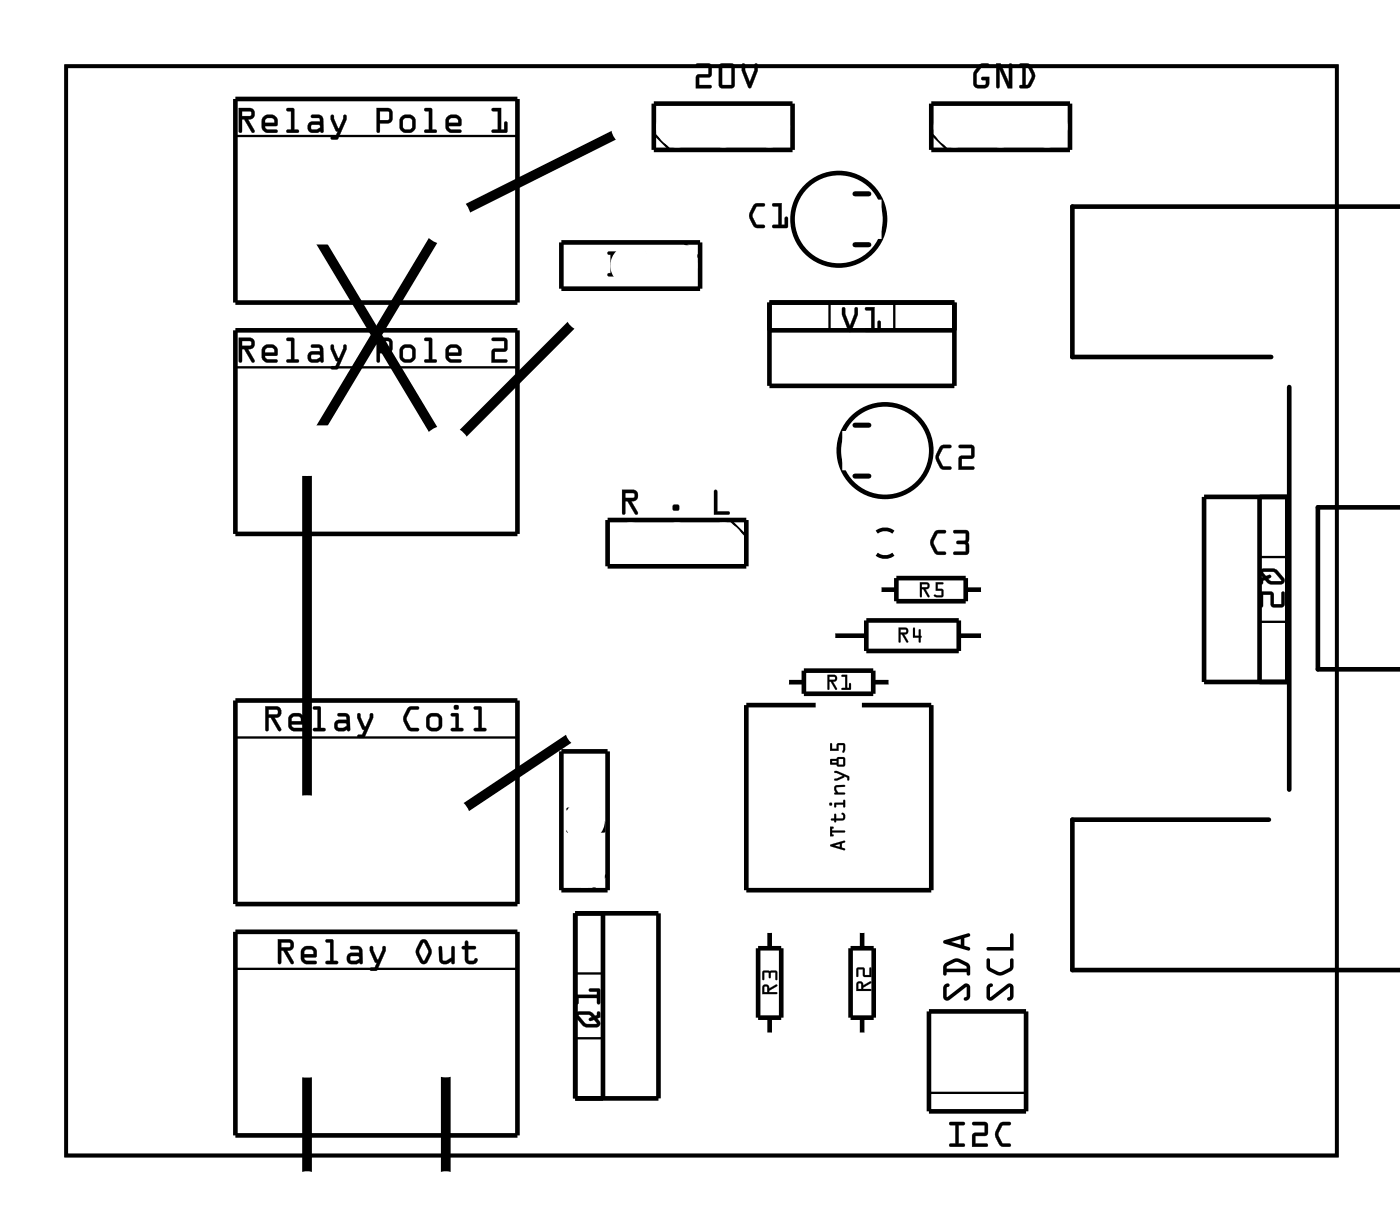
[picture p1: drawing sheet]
<svg xmlns="http://www.w3.org/2000/svg" width="77mm" height="67mm" viewBox="0 0 77 67" stroke-linecap="round" stroke-linejoin="round" font-family="sans-serif">
<path d="M3.6 3.6h69.8v59.8h-69.8zM48.2 30.4a.73 .73 0 0 0 .9 0M48.2 29.2a.73 .73 0 0 1 .9 0" fill="none" stroke="#000" stroke-width=".2"/>
<g fill="none" stroke="#000" stroke-width=".25">
<path d="M12.9 5.4h15.5v11.2h-15.5zM12.9 18.1h15.5v11.2h-15.5zM30.8 13.3h7.7v2.5h-7.7zM35.9 5.7h7.6v2.5h-7.6zM42.3 18.1h10.1M42.3 16.6h10.1v4.6h-10.1zM51.2 5.7h7.6v2.5h-7.6zM77 11.3h-18.1v8.3h10.9M12.9 38.5h15.5v11.1h-15.5zM33.4 28.5h7.6v2.6h-7.6zM43.2 37.5h1M44.2 36.8h3.8v1.3h-3.8z"/>
<path d="M44.8 38.7h-3.8v10.2h10.2v-10.2h-3.9M45.8 34.9h1.8M47.6 34.1h5.1v1.6h-5.1zM48 37.5h.9M48.3 32.4h.9M49.2 31.7h3.8v1.3h-3.8zM52.7 34.9h1.3M53 32.4h1M66.1 27.3h4.6v10.1h-4.6zM69.2 27.3v10.1M70.8 21.2v22.1M77 27.9h-4.6v8.8h4.6"/>
<path d="M12.9 51.2h15.5v11.1h-15.5zM30.8 41.2h2.6v7.7h-2.6zM31.6 50.1h4.6v10.2h-4.6zM33.1 50.1v10.2M41.6 52.1h1.3v3.8h-1.3zM42.3 51.1v1M42.3 55.9v.9M46.7 52.1h1.3v3.8h-1.3zM47.4 51.1v1M47.4 55.9v.9M51 55.5h5.4v5.5h-5.4zM69.7 45h-10.8v8.3h18.1"/>
<circle cx="46.1" cy="12" r="2.54"/>
<circle cx="48.6" cy="24.7" r="2.54"/>
</g>
<g fill="none" stroke="#000" stroke-width=".13">
<path d="M12.9 7.5h15.5M35.9 7.3l.9 .9M37.6 13.3l.9 .9M45.6 16.6v1.5M49.1 16.6v1.5M51.2 7.3l.8 .9M12.9 20.2h15.5M40.1 28.5l.9 .9M69.2 30.6h1.5M69.2 34.1h1.5M12.9 53.2h15.5M12.9 40.5h15.5"/>
<path d="M31.6 57h1.5M31.6 53.4h1.5M33.4 48l-.9 .9M51 60h5.4"/>
</g>
<path d="M17.4 12.9l6.6 11M24 12.9l-6.6 11M31.4 17.8l-6.2 6.3M33.8 7.4l-8.5 4.2M16.9 25.7v18.4M16.9 58.7v5.7M24.5 58.7v5.7M31.3 40.5l-6 4" fill="none" stroke="#000" stroke-width=".53"/>
<g fill="#000">
<path d="M13.1 5.9h.6a.32 .32 0 0 1 .3 .4 .32 .32 0 0 1-.4 .3l.4 .6a.1 .1 0 0 1-.1 .1 .1 .1 0 0 1-.1 0l-.4-.7h-.1v.6a.1 .1 0 0 1-.1 .1 .1 .1 0 0 1-.1-.1zM13.1 5.9l.1 1.4 .1-.1v-.7h.1l.4 .7h.2l-.4-.7a.31 .31 0 0 0 .4-.2 .31 .31 0 0 0-.3-.4zM13.3 6.1v.3l.5-.1v-.2zM13.3 6.1h.5v.2l-.5 .1zM14.5 6.4l.2-.1h.3l.2 .1 .1 .2-.1 .3h-.6l.1 .2h.5a.1 .1 0 0 1 .1 .1 .1 .1 0 0 1-.1 .1h-.5l-.2-.1-.1-.2zM14.5 6.4l-.1 .6 .1 .2 .2 .1h.5v-.2h-.5l-.2-.1v-.1h.7v-.3v-.2l-.2-.1h-.3zM14.6 6.6v.1h.5l-.1-.2zM14.6 6.5h.4l.1 .3h-.6zM15.7 5.9l.5 .1v1.1h.1a.1 .1 0 0 1 .1 .1 .1 .1 0 0 1-.1 .1h-.5a.1 .1 0 0 1-.1-.1 .1 .1 0 0 1 .1-.1h.2v-1h-.2zM15.8 6v.1h.2v1h-.2l-.1 .1 .7 .1v-.2h-.2v-1.1zM17.1 6.3h.4l.2 .1 .1 .8a.09 .09 0 0 1-.1 .1 .09 .09 0 0 1-.1-.1l-.4 .1a.32 .32 0 0 1-.3-.3 .32 .32 0 0 1 .3-.3h.4l-.1-.2h-.4zM17.1 6.3v.2h.5v.2h-.4a.31 .31 0 0 0-.3 .3 .31 .31 0 0 0 .3 .3l.4-.1 .1 .1v-.7l-.1-.3zM17.1 6.9v.2h.3l.2-.1-.1-.1zM17.1 6.9l.4-.1 .1 .2-.2 .1h-.3zM18.2 6.3l.1 .1 .3 .6 .2-.6a.1 .1 0 0 1 .1-.1 .1 .1 0 0 1 .1 .1l-.4 1.2-.3 .1a.1 .1 0 0 1-.1-.1 .1 .1 0 0 1 .1-.1h.1l.2-.3h-.2l-.2-.6zM18.2 6.3v.3l.2 .6h.2l-.2 .3h-.2v.1l.3 .1 .5-1.1v-.2h-.1l-.3 .7-.3-.7zM20.7 5.9h.7l.2 .3-.1 .5-.6 .1v.4a.1 .1 0 0 1-.1 .1 .1 .1 0 0 1-.1-.1zM20.7 5.9v1.3l.1 .1 .1-.1v-.4l.6-.1 .1-.5-.2-.2zM20.9 6.1v.5h.5v-.5zM20.9 6.1h.5v.5h-.5zM21.9 6.8a.51 .51 0 0 1 1 0 .51 .51 0 0 1-1 0zM21.9 6.8a.5 .5 0 0 0 1 0 .5 .5 0 0 0-1 0zM22.2 6.6v.4l.1 .1 .3-.1v-.5h-.3zM22.2 6.5h.3l.1 .1 .1 .4-.1 .1h-.3l-.2-.1zM23.3 5.9l.4 .1v1.1h.2a.1 .1 0 0 1 .1 .1 .1 .1 0 0 1-.1 .1h-.5a.1 .1 0 0 1-.1-.1 .1 .1 0 0 1 .1-.1h.2v-1h-.2zM23.3 6l.1 .1h.2v1h-.2l-.1 .1 .6 .1 .1-.2h-.3v-1.1zM24.6 6.4l.2-.1h.3l.2 .1 .1 .2-.1 .3h-.6l.1 .2h.5a.1 .1 0 0 1 .1 .1 .1 .1 0 0 1-.1 .1h-.6l-.1-.1-.1-.2zM24.6 6.4l-.1 .6 .1 .2 .2 .1h.5v-.2h-.5l-.2-.1v-.1h.7v-.3l-.1-.2-.1-.1h-.3zM24.7 6.6v.1h.5l-.1-.2zM24.7 6.5h.4l.1 .3h-.6zM27 5.9h.5v1.2h.2v-.3a.1 .1 0 0 1 .1-.1 .1 .1 0 0 1 .1 .1v.5h-.8a.1 .1 0 0 1-.1-.1 .1 .1 0 0 1 .1-.1h.2v-1h-.2zM27 6l.1 .1h.3v1h-.3l-.1 .1 .8 .1v-.6h-.1v.4h-.2v-1.2z"/>
<path d="M13.1 18.5h.6a.32 .32 0 0 1 .3 .4 .32 .32 0 0 1-.4 .3l.4 .6a.1 .1 0 0 1-.1 .1 .1 .1 0 0 1-.1 0l-.4-.7h-.1v.6a.1 .1 0 0 1-.1 .1 .1 .1 0 0 1-.1-.1zM13.1 18.5l.1 1.4 .1-.1v-.6h.1l.4 .7 .2-.1-.4-.6a.31 .31 0 0 0 .4-.3 .31 .31 0 0 0-.3-.3zM13.3 18.7v.3l.5-.1v-.2zM13.3 18.7h.5v.2l-.5 .1zM14.5 19l.2-.1h.3l.2 .1 .1 .2-.1 .3h-.6l.1 .2h.5a.1 .1 0 0 1 .1 .1 .1 .1 0 0 1-.1 .1h-.5l-.2-.1-.1-.2zM14.5 19l-.1 .6 .1 .2 .2 .1h.5v-.2h-.5l-.2-.1v-.1h.7v-.3v-.2l-.2-.1h-.3zM14.6 19.2v.2h.5l-.1-.3zM14.6 19.2l.4-.1 .1 .3h-.6zM15.7 18.6h.5v1.1h.1a.1 .1 0 0 1 .1 .1 .1 .1 0 0 1-.1 .1h-.5a.1 .1 0 0 1-.1-.1 .1 .1 0 0 1 .1-.1h.2v-1h-.2zM15.8 18.6v.1h.2v1h-.2l-.1 .1 .7 .1v-.1l-.2-.1v-1.1zM17.1 18.9h.4l.2 .1 .1 .8a.09 .09 0 0 1-.1 .1 .09 .09 0 0 1-.1-.1l-.4 .1a.32 .32 0 0 1-.3-.3 .32 .32 0 0 1 .3-.3h.4l-.1-.2h-.4zM17.1 18.9v.2l.5 .1v.1h-.4a.31 .31 0 0 0-.3 .3 .31 .31 0 0 0 .3 .3l.4-.1 .1 .1v-.7l-.1-.3zM17.1 19.5v.2h.3l.2-.1-.1-.1zM17.1 19.5h.4l.1 .1-.2 .1h-.3zM18.2 18.9l.1 .1 .3 .7 .3-.7a.1 .1 0 0 1 0-.1 .1 .1 0 0 1 .1 .1l-.4 1.2-.3 .1a.1 .1 0 0 1-.1-.1 .1 .1 0 0 1 .1-.1h.1l.2-.3h-.2l-.2-.6zM18.2 18.9v.3l.2 .6h.2l-.2 .3h-.2v.1l.3 .1 .5-1.1v-.2h-.1l-.3 .7-.3-.7zM20.7 18.5l.7 .1 .2 .2-.1 .5-.6 .1v.4a.1 .1 0 0 1-.1 .1 .1 .1 0 0 1-.1-.1zM20.7 18.5v1.3l.1 .1 .1-.1v-.4l.6-.1 .1-.5-.2-.2zM20.9 18.7v.5h.5v-.4zM20.9 18.7h.5v.5h-.5zM21.9 19.4a.51 .51 0 0 1 1 0 .51 .51 0 0 1-1 0zM21.9 19.4a.5 .5 0 0 0 1 0 .5 .5 0 0 0-1 0zM22.2 19.2v.5h.1h.3v-.6h-.3zM22.2 19.2l.3-.1 .1 .1 .1 .4-.1 .1h-.3h-.2zM23.3 18.6h.4v1.1h.2a.1 .1 0 0 1 .1 .1 .1 .1 0 0 1-.1 .1h-.5a.1 .1 0 0 1-.1-.1 .1 .1 0 0 1 .1-.1h.2v-1h-.2zM23.3 18.6l.1 .1h.2v1h-.2l-.1 .1 .6 .1 .1-.1-.3-.1v-1.1zM24.6 19l.2-.1h.3l.2 .1 .1 .2-.1 .3h-.6l.1 .2h.5a.1 .1 0 0 1 .1 .1 .1 .1 0 0 1-.1 .1h-.6l-.1-.1-.1-.2zM24.6 19l-.1 .6 .1 .2 .2 .1h.5v-.2h-.5l-.2-.1v-.1h.7v-.3v-.2l-.2-.1h-.3zM24.7 19.2v.2h.5l-.1-.3zM24.7 19.2l.4-.1 .1 .3h-.6zM27 18.6l.7-.1 .2 .1-.1 .7h-.6v.4h.6a.1 .1 0 0 1 .1 .1 .1 .1 0 0 1-.1 .1h-.8v-.7l.7-.1v-.4h-.6zM27 18.6l.1 .1h.6v.4l-.6 .1-.1 .7h.8v-.2h-.6v-.4h.6l.1-.6-.2-.1z"/>
<path d="M13.1 5.9h.6a.31 .31 0 0 1 .3 .4 .31 .31 0 0 1-.4 .3l.4 .6-.1 .1-.5-.7h-.1v.6l-.1 .1zM13.3 6.1v.3l.5-.1v-.2zM14.5 6.4l.2-.1h.3l.2 .1 .1 .2-.1 .3-.6 .1 .1 .1h.5v.2h-.5l-.2-.1-.1-.2zM14.6 6.6v.1h.5l-.1-.2zM15.8 6h.4v1.1h.2v.2l-.7-.1 .1-.1h.2v-1h-.2zM17.1 6.3h.5l.2 .3-.1 .7-.1-.1-.4 .1a.31 .31 0 0 1-.3-.3 .31 .31 0 0 1 .3-.3h.4v-.2h-.5zM17.1 6.9v.2h.3l.2-.1-.1-.1zM18.2 6.3l.1 .1 .3 .6 .3-.6h.1v.2l-.5 1.1-.3-.1v-.1h.2l.2-.3h-.2l-.2-.6zM20.7 5.9h.7l.2 .3-.1 .5-.6 .1v.4l-.1 .1-.1-.1zM20.9 6.1v.5h.5v-.5zM21.9 6.8a.5 .5 0 0 1 1 0 .5 .5 0 0 1-1 0zM22.2 6.6v.4l.1 .1h.3v-.1v-.4l-.1-.1zM23.3 6h.4v1.1h.3l-.1 .2-.6-.1 .1-.1h.2v-1h-.2zM24.6 6.4l.2-.1h.3l.2 .1v.2v.3l-.6 .1 .1 .1h.5v.2h-.5l-.2-.1-.1-.2zM24.7 6.6v.1h.5l-.1-.2zM27 6l.5-.1v1.2h.2v-.4h.1v.6l-.8-.1 .1-.1h.2v-1h-.2z"/>
<path d="M13.1 18.5h.6a.31 .31 0 0 1 .3 .4 .31 .31 0 0 1-.4 .3l.4 .6-.1 .1-.5-.7h-.1v.6l-.1 .1zM13.3 18.7v.3l.5-.1v-.2zM14.5 19l.2-.1h.3l.2 .1 .1 .2-.1 .3-.6 .1 .1 .1h.5v.2h-.5l-.2-.1-.1-.2zM14.6 19.2v.2h.5l-.1-.3zM15.8 18.6h.4v1.1l.2 .1v.1l-.7-.1 .1-.1h.2v-1h-.2zM17.1 18.9h.5l.2 .3-.1 .7-.1-.1-.4 .1a.31 .31 0 0 1-.3-.3 .31 .31 0 0 1 .3-.3h.4v-.1l-.5-.1zM17.1 19.5v.2h.3l.2-.1-.1-.1zM18.2 18.9l.1 .1 .3 .7 .3-.7h.1v.2l-.5 1.1-.3-.1v-.1h.2l.2-.3h-.2l-.2-.6zM20.7 18.5l.7 .1 .2 .2-.1 .5-.6 .1v.4l-.1 .1-.1-.1zM20.9 18.7v.5h.5v-.5zM21.9 19.4a.5 .5 0 0 1 1 0 .5 .5 0 0 1-1 0zM22.2 19.2v.4l.1 .1h.3v-.1v-.4l-.1-.1zM23.3 18.6h.4v1.1l.3 .1-.1 .1-.6-.1 .1-.1h.2v-1h-.2zM24.6 19l.2-.1h.3l.2 .1v.2v.3l-.6 .1 .1 .1h.5v.2h-.5l-.2-.1-.1-.2zM24.7 19.2v.2h.5l-.1-.3zM27 18.6l.7-.1 .2 .2-.1 .6h-.6v.4h.6v.2h-.8l.1-.7 .6-.1v-.4h-.6z"/>
<path d="M33.4 13.8h.5l.3 .7-.2 .6-.5 .1a.1 .1 0 0 1-.1-.1 .1 .1 0 0 1 .1-.1v-1h-.1zM33.4 13.8v.2h.2v1h-.2v.1l.5 .1 .3-.5v-.4l-.3-.4zM33.7 14v1l.2-.1 .2-.4-.2-.5zM33.7 14h.2l.2 .5-.3 .5h-.1zM34.7 13.8h.6l.2 .1v.6l-.7 .1v.4h.6a.1 .1 0 0 1 .1 .1 .1 .1 0 0 1-.1 .1h-.8l.1-.8h.6v-.4h-.6zM34.7 13.8v.2h.6v.4l-.6 .1-.1 .7h.8v-.2h-.6v-.4l.6-.1 .1-.6-.2-.1z"/>
<path d="M33.4 13.8l.5 .1a.8 .8 0 0 1 .1 1.1l-.1 .2-.5-.1v-.1h.1v-1h-.1zM33.7 14v1h.1l.3-.5-.2-.5zM34.7 13.8h.6l.2 .1-.1 .6-.6 .1v.4h.6v.2h-.8l.1-.7 .6-.1v-.4h-.6z"/>
<path d="M38.2 3.5h.7l.2 .1v.6l-.7 .1v.4h.6a.1 .1 0 0 1 .1 .1 .1 .1 0 0 1-.1 .1h-.8l.1-.8h.6v-.4h-.6zM38.3 3.5v.1h.6v.5h-.6l-.1 .7h.8v-.1h-.6v-.5h.6l.1-.6-.2-.1zM39.5 3.5h.7l.2 .1v1.1l-.1 .1-.6 .1-.2-.2zM39.5 3.5v1.2l.2 .1h.5l.1-.1v-1.1l-.1-.1zM39.7 3.7v1h.5v-1zM39.7 3.6h.5v1.1h-.5zM40.8 3.5h.1v.4l.3 .6 .2-.6v-.3a.1 .1 0 0 1 .1-.1 .1 .1 0 0 1 .1 .1v.3l-.4 1-.5-1zM40.8 3.5v.4l.3 .9h.1l.4-.9v-.4h-.1v.4l-.3 .6-.3-.6v-.4z"/>
<path d="M38.3 3.5h.6l.2 .1-.1 .6-.6 .1v.4h.6v.1h-.8l.1-.7h.6v-.4h-.6zM39.5 3.5h.7l.1 .1 .1 1.1-.2 .1h-.5l-.2-.1zM39.7 3.7v1h.5v-1zM40.8 3.5h.1v.4l.3 .6 .2-.6 .1-.4h.1v.4l-.4 .9h-.1l-.3-.9z"/>
<path d="M41.4 11.2l.5-.1a.1 .1 0 0 1 .1 .1 .1 .1 0 0 1-.1 .1l-.3 .1-.3 .4 .3 .5h.3a.1 .1 0 0 1 .1 .1 .1 .1 0 0 1-.1 .1h-.4l-.3-.5v-.3zM41.4 11.3l-.2 .4a.83 .83 0 0 0 .3 .8h.4l.1-.1-.4-.1-.3-.4v-.2l.3-.4h.4v-.1h-.4zM42.4 11.2l.5-.1v1.2h.2v-.3a.1 .1 0 0 1 .1-.1 .1 .1 0 0 1 .1 .1v.5h-.8a.1 .1 0 0 1-.1-.1 .1 .1 0 0 1 .1-.1h.3v-1h-.3zM42.4 11.2l.1 .1h.3v1.1h-.3l-.1 .1h.8v-.6l-.1 .1v.4h-.2v-1.2z"/>
<path d="M41.4 11.2h.2h.4v.1h-.4l-.3 .5 .3 .5h.4v.2h-.1a.6 .6 0 0 1-.7-.6v-.2zM42.4 11.2h.5v1.1h.2v-.3l.1-.1v.6h-.8l.1-.2h.3v-1h-.3z"/>
<path d="M46.3 16.9h.1v.3l.3 .7 .2-.7v-.2a.1 .1 0 0 1 .1-.1 .1 .1 0 0 1 .1 .1v.3l-.4 .9-.5-.9zM46.3 16.9v.4l.3 .9h.1l.4-.9v-.4h-.1v.3l-.3 .7-.3-.7v-.3zM47.5 16.9h.5v1.1h.2v-.3a.1 .1 0 0 1 .1-.1 .1 .1 0 0 1 .1 .1v.5h-.8a.1 .1 0 0 1-.1-.1 .1 .1 0 0 1 .1-.1h.3v-1h-.3zM47.5 16.9l.1 .1h.3v1.1h-.3l-.1 .1h.8v-.6l-.1 .1v.4h-.2v-1.2z"/>
<path d="M46.3 16.9h.1v.3l.3 .7 .2-.7 .1-.3h.1v.4l-.4 .9h-.1l-.3-.9zM47.5 16.9h.5v1.1h.2v-.3l.1-.1v.6h-.8l.1-.1 .3-.1v-1h-.3z"/>
<path d="M53.8 3.6l.4-.1a.1 .1 0 0 1 .1 .1 .1 .1 0 0 1-.1 .1h-.2l-.3 .4v.5h.4l.1-.2h-.2a.1 .1 0 0 1-.1-.1 .1 .1 0 0 1 .1-.1h.3v.6l-.2 .1-.6-.1v-.2v-.6zM53.8 3.6a.9 .9 0 0 0-.2 1.2h.6l.1-.2v-.4h-.3l-.1 .2h.3l-.1 .2h-.5l.1-.6 .2-.3 .4-.1-.3-.1zM54.7 3.5h.3l.4 1v-.9a.1 .1 0 0 1 .1-.1 .1 .1 0 0 1 .1 .1v1.3h-.2l-.5-1.1v1a.1 .1 0 0 1-.1 .1 .1 .1 0 0 1-.1-.1zM54.7 3.5v1.3h.1h.1v-1l.5 1h.2v-1.3h-.1l-.1 .1v1l-.4-1.1zM56 3.5h.5l.4 .7-.3 .6-.5 .1a.1 .1 0 0 1-.1-.1 .1 .1 0 0 1 .1-.1h.1v-1l-.2-.1zM56 3.5v.1h.2v1.1h-.2v.1h.5l.3-.5v-.3l-.3-.5zM56.3 3.7v1l.2-.1 .2-.4-.2-.5zM56.3 3.6l.2 .1 .2 .5-.3 .5h-.1z"/>
<path d="M53.8 3.6l.2-.1h.3v.1v.1h-.4l-.2 .3-.1 .6 .5 .1 .1-.3h-.2l-.1-.1 .4-.1v.5l-.1 .1h-.5h-.2v-.2a.94 .94 0 0 1 .3-1zM54.7 3.5h.3l.4 1v-.9l.1-.1h.1v1.3h-.2l-.5-1v1h-.2zM56 3.5h.5a.8 .8 0 0 1 .1 1.2l-.1 .1h-.5v-.1h.2v-1l-.2-.1zM56.3 3.7v1h.1l.3-.5-.2-.5z"/>
<path d="M34.2 26.9h.6a.32 .32 0 0 1 .3 .3 .32 .32 0 0 1-.4 .3l.3 .6a.1 .1 0 0 1 0 .1 .1 .1 0 0 1-.1 0l-.4-.7h-.2l.1 .7a.1 .1 0 0 1-.1 .1 .1 .1 0 0 1-.1-.1zM34.2 26.9v1.3h.1v-.7h.2l.4 .7h.1l-.3-.7a.31 .31 0 0 0 .3-.2 .31 .31 0 0 0-.2-.4zM34.3 27.1v.2h.6l-.1-.2zM34.3 27.1h.5l.1 .2h-.6zM37 27.7h.3v.3h-.3zM37 27.7v.3h.3v-.3zM39.2 26.9l.2 .1v1.1h.6a.1 .1 0 0 1 .1 .1 .1 .1 0 0 1-.1 .1h-.8zM39.3 26.9l-.1 1.4 .8-.1v-.1h-.6v-1.1z"/>
<path d="M34.2 26.9h.6a.31 .31 0 0 1 .2 .4 .31 .31 0 0 1-.3 .2l.3 .7h-.1l-.4-.7h-.2v.7h-.1zM34.3 27.1v.2h.6l-.1-.2zM37 27.7h.3v.3h-.3zM39.2 26.9l.2 .1v1.1h.6v.1l-.8 .1z"/>
<path d="M45.4 37h.4a.19 .19 0 0 1 .2 .3 .19 .19 0 0 1-.2 .1l.2 .4-.1 .1-.3-.5v.4l-.1 .1zM45.5 37v.9l.1-.5 .3 .4h.1l-.2-.4a.19 .19 0 0 0 .2-.1 .19 .19 0 0 0-.2-.2zM45.6 37.2v.1h.3l-.1-.1zM45.6 37.1l.2 .1 .1 .1h-.3zM46.2 37.1l.3-.1v.8h.1v-.3h.1v.4l-.5-.1h.1h.1v-.6h-.1zM46.2 37.1h.1h.1v.7h-.2l.5 .1v-.4l-.1 .3h-.1v-.8z"/>
<path d="M45.5 37h.3a.19 .19 0 0 1 .2 .3 .19 .19 0 0 1-.2 .1l.2 .4-.1 .1-.3-.5v.4l-.1 .1zM45.6 37.2v.1h.3l-.1-.1zM46.2 37.1l.3-.1v.8h.1l.1-.3v.4l-.5-.1h.2v-.6l-.1-.1z"/>
<path d="M49.4 34.4h.3a.19 .19 0 0 1 .2 .3 .19 .19 0 0 1-.2 .1l.2 .4-.1 .1-.3-.5v.4l-.1 .1zM49.4 34.5v.8l.1-.5 .3 .5 .1-.1-.2-.4a.19 .19 0 0 0 .2-.1 .19 .19 0 0 0-.2-.2zM49.5 34.6v.1h.3l-.1-.1zM49.5 34.6h.3v.1h-.3zM50.2 34.5h.1v.4h.2v-.3h.1v.4l-.1 .3v-.1v-.2h-.4zM50.2 34.5v.5h.3v.3l.1-.3v-.4h-.1v.3h-.2v-.4z"/>
<path d="M49.4 34.5h.3a.19 .19 0 0 1 .2 .2 .19 .19 0 0 1-.2 .1l.2 .4-.1 .1-.3-.5v.4l-.1 .1zM49.5 34.6v.1h.3l-.1-.1zM50.2 34.5h.1v.4h.2v-.3h.1v.4l-.1 .3v-.3h-.3z"/>
<path d="M50.5 32h.4a.19 .19 0 0 1 .2 .2 .19 .19 0 0 1-.3 .1l.3 .5h-.1l-.4-.5v.4v.1zM50.5 32l.1 .8v-.5h.1l.3 .5h.1l-.3-.5a.19 .19 0 0 0 .3-.1 .19 .19 0 0 0-.2-.2zM50.6 32.1v.1h.3v-.1zM50.6 32.1h.3l.1 .1h-.4zM51.4 32h.4v.1h-.3v.2l.3 .1v.4l-.5-.1 .1-.1 .3 .1v-.3h-.3zM51.4 32v.4h.3v.3l-.3-.1-.1 .1 .5 .1v-.4l-.3-.1v-.2l.3-.1z"/>
<path d="M50.5 32h.4a.19 .19 0 0 1 .2 .2 .19 .19 0 0 1-.3 .1l.3 .5h-.1l-.4-.5v.4v.1zM50.6 32.1v.1h.4l-.1-.1zM51.4 32h.4l-.3 .1v.2l.3 .1v.3l-.3 .1a.1 .1 0 0 1-.2 0 .11 .11 0 0 1 .1-.2l.3 .1v-.3h-.3z"/>
<path d="M51.3 29.2l.6-.1a.1 .1 0 0 1 .1 .1 .1 .1 0 0 1-.1 .1h-.4l-.2 .5 .2 .5h.4a.1 .1 0 0 1 .1 .1 .1 .1 0 0 1-.1 .1l-.5-.1-.3-.4v-.3zM51.4 29.2l-.3 .4a.83 .83 0 0 0 .4 .8l.4 .1 .1-.1-.1-.1h-.4l-.2-.4v-.2l.2-.4h.4l.1-.1-.1-.1h-.3zM52.4 29.1h.7l.1 .2v.5v.6l-.1 .1h-.7a.1 .1 0 0 1 0-.1 .1 .1 0 0 1 0-.1h.7l-.1-.4h-.4a.1 .1 0 0 1-.1-.1 .1 .1 0 0 1 .1-.1h.4l.1-.4h-.7zM52.4 29.1v.2h.7l-.1 .4h-.4l-.1 .1 .1 .1h.4l.1 .4h-.7v.1h.7l.1-.1v-.5v-.6l-.1-.1z"/>
<path d="M51.4 29.2l.2-.1 .4 .1-.1 .1h-.4l-.2 .5 .2 .5h.4l.1 .1-.1 .1a.6 .6 0 0 1-.8-.6v-.3zM52.4 29.1h.7l.1 .1v.6v.5l-.1 .1h-.7v-.1h.7l-.1-.4h-.4l-.1-.1 .1-.1h.4l.1-.4h-.7z"/>
<path d="M51.6 24.5l.6-.1a.1 .1 0 0 1 .1 .1 .1 .1 0 0 1-.1 .1h-.4l-.2 .5 .2 .5h.4a.1 .1 0 0 1 .1 .1 .1 .1 0 0 1-.1 .1l-.5-.1-.3-.4v-.3zM51.7 24.5l-.3 .4a.83 .83 0 0 0 .4 .9h.4l.1-.1-.1-.1h-.4l-.2-.4v-.2l.2-.4h.4l.1-.1-.1-.1h-.3zM52.7 24.4h.7l.1 .1v.6l-.7 .1v.4h.6a.1 .1 0 0 1 .1 .1 .1 .1 0 0 1-.1 .1h-.8l.1-.7 .7-.1v-.4h-.7zM52.7 24.5v.1h.7v.4l-.7 .1v.7h.8v-.2h-.7v-.4l.7-.1v-.6l-.1-.1z"/>
<path d="M51.7 24.5l.2-.1 .4 .1-.1 .1h-.4l-.2 .5 .2 .5h.4l.1 .1-.1 .1a.6 .6 0 0 1-.8-.6v-.3zM52.7 24.4h.7l.1 .1v.6l-.7 .1v.4h.7v.2h-.8v-.7l.7-.1v-.4h-.7z"/>
<path d="M69.3 31.3v-.1a.91 .91 0 0 1 1.3 .7l-.2 .2h-.5l-.4-.3-.2 .3-.1-.3 .2-.1-.2-.2zM69.4 31.4l.1 .2h.2a.11 .11 0 0 1 .1 .1 .11 .11 0 0 1-.1 .1l.1 .1h.6l-.4-.5zM69.2 32.5h.7l.1 .7h.4v-.6l.1-.1 .1 .7-.2 .1h-.5l-.1-.1v-.6h-.4v.7h-.1z"/>
<path d="M69.3 31.3a.92 .92 0 0 1 1.2 .4l.1 .2-.2 .2h-.6l-.3-.3-.1 .1v.1a.1 .1 0 0 1-.1 .1 .1 .1 0 0 1-.1-.1v-.2l.2-.1-.2-.2zM69.3 31.3l-.1 .2 .2 .2-.2 .1v.2h.1l.1-.1 .1-.1 .3 .3h.6a.21 .21 0 0 0 .1-.1 .21 .21 0 0 0 0-.3l-.3-.4a.97 .97 0 0 0-.9-.1zM69.4 31.4l.1 .2h.2a.11 .11 0 0 1 .1 .1 .11 .11 0 0 1-.1 .1l.1 .1h.6l-.4-.5zM69.4 31.4h.6l.4 .4-.5 .1a.14 .14 0 0 1-.2-.1 .14 .14 0 0 1 .1-.1l-.1-.1h-.2zM69.2 32.5h.7l.1 .7h.4v-.6a.1 .1 0 0 1 .1-.1 .1 .1 0 0 1 .1 .1v.6l-.1 .1h-.7v-.7h-.4v.7a.1 .1 0 0 1-.1 .1 .1 .1 0 0 1-.1-.1zM69.2 32.5l.1 .8h.1v-.7h.4v.6l.1 .1h.5l.1-.1v-.7l-.1 .1v.6h-.4l-.1-.7z"/>
<path d="M14.6 38.8h.6a.32 .32 0 0 1 .3 .3 .32 .32 0 0 1-.4 .3l.3 .6a.1 .1 0 0 1 0 .1 .1 .1 0 0 1-.1 0l-.4-.7h-.1v.7a.1 .1 0 0 1-.1 0 .1 .1 0 0 1-.1 0zM14.6 38.8v1.3h.1v-.7h.2l.4 .7h.1l-.3-.7a.31 .31 0 0 0 .3-.2 .31 .31 0 0 0-.2-.4zM14.8 39v.2h.5l-.1-.2zM14.7 38.9l.5 .1 .1 .2h-.6zM15.9 39.3l.3-.2h.3l.1 .2 .1 .2v.2l-.7 .1 .1 .1 .5 .1a.1 .1 0 0 1 .1 .1 .1 .1 0 0 1-.1 0h-.5l-.2-.1-.1-.2zM15.9 39.3l-.1 .5 .1 .2 .2 .1h.6v-.1h-.6l-.1-.2 .7-.1v-.2l-.1-.2-.2-.1h-.2zM16 39.4v.2h.5l-.1-.3zM16 39.4l.4-.1 .1 .3h-.5zM17.2 38.8h.4v1.2h.2a.1 .1 0 0 1 .1 .1 .1 .1 0 0 1-.1 0h-.5a.1 .1 0 0 1-.1 0 .1 .1 0 0 1 .1-.1h.1v-1h-.2zM17.2 38.8v.1h.3v1.1h-.3v.1h.6l.1-.1h-.3v-1.2zM18.6 39.2l.3-.1 .2 .1 .1 .9a.09 .09 0 0 1-.1 0h-.5a.32 .32 0 0 1-.2-.3 .32 .32 0 0 1 .2-.3h.4v-.2h-.4zM18.6 39.2v.1l.4 .1v.1h-.4a.31 .31 0 0 0-.2 .3 .31 .31 0 0 0 .2 .3l.5-.1 .1 .1v-.7l-.2-.2zM18.6 39.7v.2l.3 .1 .1-.1v-.2zM18.6 39.7h.4l.1 .2-.2 .1h-.3zM19.6 39.2h.2l.2 .7 .3-.7a.1 .1 0 0 1 .1-.1 .1 .1 0 0 1 .1 .1l-.5 1.3h-.3a.1 .1 0 0 1-.1-.1 .1 .1 0 0 1 .1-.1h.2l.1-.2-.1-.1-.3-.6zM19.7 39.2l-.1 .2 .3 .6 .1 .1-.1 .2h-.2l-.1 .2h.4l.5-1.1v-.2h-.2l-.2 .7h-.1l-.2-.7zM22.4 38.9l.5-.1a.1 .1 0 0 1 .1 .1 .1 .1 0 0 1-.1 .1h-.3l-.3 .5 .3 .4 .3 .1a.1 .1 0 0 1 .1 .1 .1 .1 0 0 1-.1 0h-.4l-.3-.5v-.2zM22.4 38.9l-.2 .4a.83 .83 0 0 0 .3 .8h.4h.1v-.1h-.4l-.3-.4v-.2l.3-.4 .4-.1v-.1h-.4zM23.4 39.6a.51 .51 0 0 1 1 0 .51 .51 0 0 1-1 0zM23.4 39.6a.5 .5 0 0 0 1 0 .5 .5 0 0 0-1 0zM23.6 39.4v.5l.1 .1 .4-.1-.1-.5-.3-.1zM23.6 39.4l.4-.1 .1 .1v.4l-.1 .1-.3 .1-.1-.1zM24.8 39.2h.4v.8h.2a.1 .1 0 0 1 .1 .1 .1 .1 0 0 1-.1 0h-.5a.1 .1 0 0 1-.1 0 .1 .1 0 0 1 .1-.1h.1v-.7h-.2zM24.8 39.2v.1h.2v.7h-.2v.1h.6v-.1h-.2v-.8zM24.9 38.8a.15 .15 0 0 1 .3 0 .15 .15 0 0 1-.3 0zM24.9 38.8a.15 .15 0 0 0 .3 0 .15 .15 0 0 0-.3 0zM26 38.8h.5v1.2h.1a.1 .1 0 0 1 .1 .1 .1 .1 0 0 1-.1 0h-.5a.1 .1 0 0 1-.1 0 .1 .1 0 0 1 .1-.1h.2v-1h-.2zM26.1 38.8v.1h.2v1.1h-.2l-.1 .1h.7v-.1h-.2l-.1-1.2z"/>
<path d="M14.6 38.8h.6a.31 .31 0 0 1 .2 .3 .31 .31 0 0 1-.3 .3l.3 .7h-.1l-.4-.7h-.1v.7h-.2zM14.8 39v.2h.5l-.1-.2zM15.9 39.3l.3-.2 .3 .1 .1 .1 .1 .2v.2l-.7 .1 .1 .2h.6v.1h-.6l-.2-.1-.1-.2zM16 39.4v.2h.5l-.1-.3zM17.2 38.8h.4v1.2h.3l-.1 .1h-.6v-.1h.2v-1l-.2-.1zM18.6 39.2h.4l.2 .2v.7h-.1h-.5a.31 .31 0 0 1-.2-.3 .31 .31 0 0 1 .2-.3h.4v-.1l-.4-.1zM18.6 39.7v.3h.3l.1-.1v-.2zM19.7 39.2h.1l.2 .7 .3-.7h.2v.2l-.5 1.1h-.4l.1-.2h.2l.1-.2-.1-.1-.3-.6zM22.4 38.9l.2-.1h.4v.1l-.4 .1-.3 .5 .3 .5h.4v.1h-.1a.6 .6 0 0 1-.7-.6v-.2zM23.4 39.6a.5 .5 0 0 1 1 0 .5 .5 0 0 1-1 0zM23.6 39.4v.5l.1 .1 .3-.1 .1-.1v-.4l-.1-.1zM24.8 39.2h.4v.8h.2v.1h-.6v-.1h.2v-.7h-.2zM24.9 38.8a.15 .15 0 0 1 .3 0 .15 .15 0 0 1-.3 0zM26 38.8h.5v1.2h.2v.1h-.7l.1-.1h.2v-1l-.2-.1z"/>
<path d="M15.3 51.6h.6a.32 .32 0 0 1 .2 .3 .32 .32 0 0 1-.3 .3l.3 .6a.1 .1 0 0 1 0 .1 .1 .1 0 0 1-.1 0l-.4-.7h-.2l.1 .6a.1 .1 0 0 1-.1 .1 .1 .1 0 0 1-.1-.1zM15.3 51.6v1.3l.1-.1v-.6h.2l.4 .7h.1l-.3-.7a.31 .31 0 0 0 .3-.3 .31 .31 0 0 0-.2-.3zM15.4 51.7v.3l.5-.1v-.1zM15.4 51.7h.5l.1 .3h-.6zM16.6 52.1l.3-.2h.2l.2 .1 .1 .3v.2l-.7 .1 .1 .1h.5a.1 .1 0 0 1 .1 .1 .1 .1 0 0 1-.1 .1h-.5l-.2-.1-.1-.2zM16.6 52.1l-.1 .5 .1 .2 .2 .1h.6l-.1-.1h-.5l-.1-.2v-.1h.7v-.2l-.1-.2-.2-.1-.2-.1zM16.7 52.2v.2h.5l-.1-.3zM16.7 52.2l.4-.1 .1 .3h-.5zM17.9 51.6h.4v1.1h.2a.1 .1 0 0 1 .1 .1 .1 .1 0 0 1-.1 .1h-.5a.1 .1 0 0 1-.1-.1 .1 .1 0 0 1 .1-.1h.1v-1h-.2zM17.9 51.6v.1h.2v1.1h-.2v.1h.6v-.1h-.2v-1.2zM19.2 52l.4-.1 .2 .1 .1 .8a.09 .09 0 0 1-.1 .1 .09 .09 0 0 1-.1-.1l-.4 .1a.32 .32 0 0 1-.3-.3 .32 .32 0 0 1 .3-.3h.4v-.2h-.4zM19.3 52v.1l.4 .1v.1h-.4a.31 .31 0 0 0-.2 .3 .31 .31 0 0 0 .2 .3l.5-.1 .1 .1v-.7l-.2-.2zM19.3 52.5v.2h.3l.1-.1v-.1zM19.3 52.5h.4v.1l-.1 .2h-.3zM20.3 52h.2l.2 .7 .3-.7a.1 .1 0 0 1 .1-.1 .1 .1 0 0 1 .1 .1l-.5 1.2-.3 .1a.1 .1 0 0 1-.1-.1 .1 .1 0 0 1 .1-.1h.2l.1-.2-.1-.1-.3-.6zM20.3 52v.2l.3 .6h.1l-.1 .3h-.2l-.1 .1 .3 .1 .6-1.1v-.2h-.2l-.2 .7h-.1l-.2-.7zM23.1 51.6h.2h.2l.2 .6-.2 .6a.24 .24 0 0 1-.4 0l-.3-.6zM23.1 51.6l-.2 .6 .2 .6a.24 .24 0 0 0 .4 0l.2-.6-.2-.5a.23 .23 0 0 0-.4-.1zM23.3 51.8l-.3 .4 .3 .5 .2-.5zM23.2 51.7l.1 .1 .2 .4-.2 .6-.3-.6zM24.1 52h.2v.7h.1l.4-.1v-.6a.1 .1 0 0 1 .1-.1 .1 .1 0 0 1 .1 .1v.8a.11 .11 0 0 1-.2 .1 .1 .1 0 0 1 0-.1 .39 .39 0 0 1-.7-.1zM24.1 52v.7a.32 .32 0 0 0 .5 .2l.2-.1 .1 .1h.1v-.9h-.2v.6l-.4 .2-.1-.1v-.7zM25.6 51.7h.1v.2h.4a.1 .1 0 0 1 .1 .1 .1 .1 0 0 1-.1 .1h-.4v.6h.3l.1-.1h.1a.21 .21 0 0 1 0 .3 .21 .21 0 0 1-.2 0h-.3l-.1-.1-.1-.7a.1 .1 0 0 1-.1-.1 .1 .1 0 0 1 .1-.1zM25.6 51.7l-.1 .2-.1 .1 .1 .1v.6a.37 .37 0 0 0 .4 .2 .37 .37 0 0 0 .3-.2l-.1-.1-.1 .2-.3-.1v-.6h.4v-.1v-.1h-.4v-.2z"/>
<path d="M15.3 51.6h.6a.31 .31 0 0 1 .2 .3 .31 .31 0 0 1-.3 .3l.3 .7h-.1l-.4-.7h-.2v.6l-.1 .1zM15.4 51.7v.3h.6l-.1-.3zM16.6 52.1l.3-.2h.2l.2 .2 .1 .2v.2l-.7 .1 .1 .1 .5 .1 .1 .1h-.6l-.2-.1-.1-.2zM16.7 52.2v.2h.5l-.1-.3zM17.9 51.6h.4v1.1l.2 .1v.1h-.6v-.1l.2-.1v-1h-.2zM19.3 52h.4l.2 .2v.7l-.2-.1-.4 .1a.31 .31 0 0 1-.2-.3 .31 .31 0 0 1 .2-.3h.4v-.1l-.4-.1zM19.3 52.5v.2h.3l.1-.1v-.1zM20.3 52h.2l.2 .7 .3-.7h.2v.2l-.6 1.1-.3-.1 .1-.1h.2l.1-.2-.1-.1-.3-.6zM23.1 51.6h.2h.1l.3 .6-.2 .6a.23 .23 0 0 1-.4 0l-.3-.6zM23.2 51.7l-.2 .5 .3 .5 .2-.5zM24.1 52h.2v.7h.1l.4-.1v-.6h.1v.9h-.1v-.1a.38 .38 0 0 1-.4 .1 .38 .38 0 0 1-.3-.2zM25.6 51.7h.1v.2h.4v.1v.1h-.4v.6h.3l.1-.1 .1 .1a.35 .35 0 0 1-.3 .3 .35 .35 0 0 1-.4-.3v-.6l-.1-.1 .1-.1z"/>
<path d="M31.1 44.4h.6l.3 .6-.3 .6-.5 .1a.1 .1 0 0 1-.1-.1 .1 .1 0 0 1 .1-.1h.1v-1h-.2zM31.2 44.4v.1h.1v1h-.1l-.1 .1 .5 .1 .3-.5v-.4l-.2-.4zM31.5 44.5v1h.1l.2-.5-.2-.4zM31.5 44.5l.1 .1 .2 .4-.3 .5zM32.4 44.4l.5-.1v1.2h.2v-.3a.1 .1 0 0 1 .1-.1 .1 .1 0 0 1 .1 .1l-.1 .5h-.7a.1 .1 0 0 1-.1-.1 .1 .1 0 0 1 .1-.1h.2v-1h-.3zM32.4 44.4v.1h.3v1h-.3v.1l.8 .1v-.6h-.1v.4h-.2v-1.2z"/>
<path d="M31.1 44.4h.6a.8 .8 0 0 1 .1 1.2l-.2 .1-.5-.1 .2-.1v-1h-.2zM31.5 44.5v1l.3-.5-.2-.4zM32.4 44.4l.5-.1v1.2h.2v-.4h.1v.6l-.8-.1v-.1h.3v-1h-.3z"/>
<path d="M31.7 55.6l.7-.1 .3 .3 .2-.3 .1 .3-.2 .1 .2 .3-.2 .2a.91 .91 0 0 1-1.2-.7zM31.8 55.7l.4 .5h.6l-.2-.2h-.1a.11 .11 0 0 1-.1-.1 .11 .11 0 0 1 .1-.1l-.2-.1zM31.6 54.6h1.2v-.2h-.4v-.1h.5l.1 .8h-.2v-.3h-1v.3h-.1z"/>
<path d="M31.7 55.6l.7-.1 .3 .3 .1-.1v-.1a.1 .1 0 0 1 .1-.1 .1 .1 0 0 1 .1 .1v.3h-.2l.2 .2-.1 .2a.92 .92 0 0 1-1.2-.4l-.1-.2zM31.7 55.6l-.1 .2 .4 .5a.97 .97 0 0 0 .8 .1l.2-.2-.2-.3 .2-.1-.1-.3-.2 .3-.3-.3zM31.8 55.7l.4 .5h.6l-.2-.2-.1 .1a.14 .14 0 0 1-.2-.2 .11 .11 0 0 1 .2-.1l-.2-.1zM31.8 55.7h.5a.14 .14 0 0 1 .2 .1 .14 .14 0 0 1-.1 .1v.1h.2l.2 .2h-.6zM31.6 54.6h1.2v-.2h-.4a.1 .1 0 0 1-.1 0 .1 .1 0 0 1 .1-.1h.5l.1 .7a.1 .1 0 0 1-.1 .1 .1 .1 0 0 1-.1-.1v-.2h-1v.2a.1 .1 0 0 1-.1 .1 .1 .1 0 0 1-.1-.1zM31.6 54.6l.1 .5h.1v-.3h1v.3h.2l-.1-.8h-.5v.1h.4v.2z"/>
<path d="M41.9 54.1a.19 .19 0 0 1 .3 0 .19 .19 0 0 1 .1 .2l.4-.3v.1l-.4 .4h.3h.1l-.8 .1zM42 54.2v.3h.1v-.3zM41.9 53.3h.7l.1 .5h-.1v-.4h-.2l-.1 .3-.1-.3h-.2v.4h-.1z"/>
<path d="M41.9 54.1a.2 .2 0 0 1 .3 0 .2 .2 0 0 1 .1 .2l.4-.3v.1l-.4 .4h.3h.1l-.8 .1zM41.9 54.1v.5l.8-.1h-.5v-.1l.5-.3-.5 .2a.19 .19 0 0 0 0-.2 .19 .19 0 0 0-.3 0zM42 54.2v.3h.1v-.3zM42 54.2h.1v.3h-.1zM41.9 53.3h.7l.1 .5h-.1v-.4h-.2l-.1 .3-.1-.3h-.2v.4h-.1zM41.9 53.3v.5l.1-.4h.2l.1 .3 .1-.3h.2v.4h.1l-.1-.5z"/>
<path d="M45.6 46.4l.8-.3v.1l-.2 .1v.2l.2 .1-.8-.1zM45.6 46.4v.1l.8 .1-.2-.1v-.2l.2-.1v-.1zM45.8 46.4l.3 .1v-.2zM45.8 46.4l.3-.1v.2zM45.6 45.4h.2l-.1 .2h.7v.1h-.7l.1 .2h-.2zM45.6 45.4v.5h.2l-.1-.2h.7v-.1h-.7l.1-.2zM45.8 44.7h.1v.2h.4v-.1l-.1-.1 .1-.1a.22 .22 0 0 1 .1 .2 .22 .22 0 0 1-.1 .2h-.4v.2l-.1-.2h-.1v-.1h.1zM45.8 44.7v.2h-.1v.1h.1l.1 .1v-.1h.4a.22 .22 0 0 0 .1-.2 .22 .22 0 0 0-.1-.2v.3h-.4v-.2zM45.8 44.1h.5l.1-.2v.4h-.1v-.1h-.4v.1zM45.8 44.1l.1 .2v-.1h.4v.1h.1v-.4l-.1 .2zM45.5 44.1a.1 .1 0 0 1 .2 0 .1 .1 0 0 1-.2 0zM45.6 44.1a.08 .08 0 0 0 .1 0 .08 .08 0 0 0-.1 0zM45.9 43.1h.5v.1h-.4l-.1 .1 .1 .2h.4v.1h-.6l.1-.1-.1-.2zM45.9 43.2l-.1 .1 .1 .2-.1 .1h.6v-.1h-.4l-.1-.2 .1-.1h.4v-.1zM45.8 42.3h.2l.6 .3 .1 .2h-.1l-.1-.1-.1-.1-.5 .3v-.2l.4-.1-.4-.2zM45.8 42.3l.1 .1 .4 .2-.4 .2 .5-.2 .1 .1 .1 .1v-.2zM45.6 41.7l.8-.1v.4l-.3 .1-.1-.1h-.4zM45.6 41.7v.3h.4l.1 .1 .3-.1v-.4zM46.1 41.7v.3h.2v-.3zM46.1 41.7h.2v.3h-.2zM45.7 41.8v.1h.3v-.1zM45.7 41.8h.3v.1h-.3zM45.6 40.8h.1v.3h.3v-.3h.4v.1v.4h-.1v-.4h-.2v.3h-.5zM45.6 40.8v.4h.5v-.3h.2v.4h.1v-.4v-.1h-.4v.3h-.3v-.3z"/>
<path d="M45.6 46.4l.8-.2-.2 .1v.2l.2 .1-.8-.1zM45.8 46.4l.3 .1v-.2zM45.6 45.4h.2l-.1 .2h.7v.1h-.7l.1 .2h-.2zM45.8 44.7h.1v.2h.4v-.3a.21 .21 0 0 1 .1 .2 .21 .21 0 0 1-.1 .2h-.4v.1l-.1-.1h-.1v-.1h.1zM45.8 44.1h.5l.1-.2v.4h-.1v-.1h-.4v.1zM45.6 44.1a.08 .08 0 0 1 .1 0 .08 .08 0 0 1-.1 0zM45.9 43.1h.5v.1l-.5 .1 .1 .2h.4v.1h-.6l.1-.1-.1-.2zM45.8 42.3l.8 .3v.2l-.1-.1-.1-.1-.5 .2v-.1l.4-.1-.4-.2zM45.6 41.7l.8-.1v.4l-.3 .1-.1-.1h-.4zM46.1 41.7v.3h.2v-.3zM45.7 41.8v.1h.3v-.1zM45.6 40.8h.1v.3h.3v-.3h.4v.3a.1 .1 0 0 1 0 .2 .09 .09 0 0 1-.1-.1v-.3h-.2v.3h-.5z"/>
<path d="M47.1 53.9a.19 .19 0 0 1 .2 0 .19 .19 0 0 1 .1 .2l.4-.2 .1 .1-.5 .3h.4l.1 .1h-.9zM47.2 54l-.1 .3h.2v-.3zM47.1 53.1h.3l.1 .4h.3v-.3v-.1l.1 .5h-.5v-.4h-.3v.4z"/>
<path d="M47.1 53.9a.2 .2 0 0 1 .2 0 .2 .2 0 0 1 .1 .2l.4-.2 .1 .1-.5 .3h.4l.1 .1h-.9zM47.1 53.9l-.1 .5h.9l-.5-.1v-.1l.4-.2v-.1l-.4 .2a.19 .19 0 0 0-.1-.2 .19 .19 0 0 0-.2 0zM47.2 54l-.1 .3h.2v-.3zM47.2 54h.1v.3h-.2zM47.1 53.1h.3l.1 .4h.3v-.3v-.1l.1 .5h-.5v-.4h-.3l.1 .4h-.1zM47.1 53.1v.5v-.4h.3v.4h.5l-.1-.5v.4h-.3l-.1-.4z"/>
<path d="M51.9 54.1l.2-.1a.14 .14 0 0 1 0 .1 .14 .14 0 0 1-.1 .1v.5l.9-.7h.3l.1 .1v.6l-.1 .2h-.2a.14 .14 0 0 1 0-.1 .14 .14 0 0 1 .1-.1v-.5l-.9 .7h-.3l-.1-.2zM51.9 52.9a.88 .88 0 0 1 1.3 0l.1 .1v.5a.1 .1 0 0 1-.1 .1 .1 .1 0 0 1-.1-.1v-.1h-1.1v.1a.1 .1 0 0 1-.1 .1 .1 .1 0 0 1-.1-.1v-.5zM52 53.1v.1h1.1l-.1-.2-.4-.2zM51.8 51.6l1.4-.4 .1 .2-.3 .1v.4l.3 .1v.1l-.1 .1-1.3-.4zM52.2 51.7l.6 .2v-.3z"/>
<path d="M51.9 54.1l.2-.1a.14 .14 0 0 1 0 .1 .14 .14 0 0 1-.1 .1v.5l.9-.7h.3l.1 .1v.6l-.1 .2h-.2a.14 .14 0 0 1 0-.1 .14 .14 0 0 1 .1-.1v-.5l-.9 .7h-.3l-.1-.2zM51.9 54.1l-.1 .6 .1 .2h.3l.9-.7v.5h-.1a.1 .1 0 0 0-.1 .1 .1 .1 0 0 0 .1 .1l.3-.1-.1-.7-.2-.1-1 .7v-.5h.1a.1 .1 0 0 0 .1-.1 .1 .1 0 0 0-.1-.1zM51.9 52.9l.6-.3 .2 .1 .6 .2v.6a.1 .1 0 0 1-.1 .1 .1 .1 0 0 1-.1-.1v-.1h-1.1v.1a.1 .1 0 0 1-.1 .1 .1 .1 0 0 1-.1-.1v-.5zM51.9 52.9l-.1 .1v.5a.1 .1 0 0 0 .1 .1 .1 .1 0 0 0 .1-.1v-.1h1.1v.1a.1 .1 0 0 0 .1 .1 .1 .1 0 0 0 .1-.1l-.1-.5-.5-.3-.2-.1zM52 53.1v.1h1.1l-.1-.2-.4-.2zM52 53.1l.6-.3 .4 .2 .1 .2h-1.1zM51.8 51.6l1.4-.4 .1 .2-.3 .1v.4l.3 .1v.1l-.1 .1-1.3-.4zM51.9 51.6v.2l1.3 .4 .1-.1v-.1l-.3-.1v-.4l.3-.1-.1-.2zM52.2 51.7l.6 .2v-.3zM52.2 51.7l.6-.1v.3z"/>
<path d="M54.3 54.1l.1-.1a.14 .14 0 0 1 .1 .1 .14 .14 0 0 1-.1 .1v.5l.9-.7h.2l.2 .1v.6l-.1 .2h-.2a.14 .14 0 0 1-.1-.1 .14 .14 0 0 1 .2-.1v-.5l-1 .7h-.2l-.1-.2zM54.2 52.6l.2 .1v.4l.5 .3 .6-.3v-.4a.1 .1 0 0 1 .1-.1 .1 .1 0 0 1 .1 .1v.4a.88 .88 0 0 1-1 .4l-.5-.3zM54.2 52h1.3v-.7a.1 .1 0 0 1 .1-.1 .1 .1 0 0 1 .1 .1v.9h-1.4z"/>
<path d="M54.3 54.1l.1-.1a.14 .14 0 0 1 .1 .1 .14 .14 0 0 1-.1 .1v.5l.9-.7h.2l.2 .1v.6l-.1 .2h-.2a.14 .14 0 0 1-.1-.1 .14 .14 0 0 1 .2-.1v-.5l-1 .7h-.2l-.1-.2zM54.3 54.1l-.1 .6 .1 .2h.2l1-.7v.5h-.1a.1 .1 0 0 0-.1 .1 .1 .1 0 0 0 .1 .1l.3-.1-.1-.7-.2-.1-1 .7v-.5a.1 .1 0 0 0 .1-.1 .1 .1 0 0 0-.1-.1zM54.2 52.6l.2 .1v.4l.5 .3 .6-.3v-.4a.1 .1 0 0 1 .1-.1 .1 .1 0 0 1 .1 .1v.4l-.1 .2-.7 .3-.7-.4zM54.2 52.6v.6l.5 .3a.88 .88 0 0 0 1-.4v-.4a.1 .1 0 0 0-.1-.1 .1 .1 0 0 0-.1 .1v.4l-.6 .3-.5-.3v-.4zM54.2 52h1.3v-.7a.1 .1 0 0 1 .1-.1 .1 .1 0 0 1 .1 .1v.9h-1.4l-.1-.1zM54.2 52l.1 .2h1.4v-.9a.1 .1 0 0 0-.1-.1 .1 .1 0 0 0-.1 .1v.7z"/>
<path d="M52.2 61.6h.7a.1 .1 0 0 1 .1 .1 .1 .1 0 0 1-.1 .1h-.2v1h.2a.1 .1 0 0 1 .1 .1 .1 .1 0 0 1-.1 .1h-.7a.1 .1 0 0 1-.1-.1 .1 .1 0 0 1 .1-.1h.3v-1h-.3zM52.2 61.6v.2h.3v1h-.3v.1h.7v-.1h-.2v-1h.2l.1-.2zM53.4 61.6h.7l.2 .1-.1 .6-.6 .1v.4h.6a.1 .1 0 0 1 .1 .1 .1 .1 0 0 1-.1 .1h-.8v-.8h.7v-.4h-.6zM53.4 61.6l.1 .2h.6v.4h-.6l-.1 .8 .8-.1v-.1h-.6v-.5h.6v-.6l-.1-.1zM54.9 61.7l.5-.1a.1 .1 0 0 1 .1 .1 .1 .1 0 0 1-.1 .1h-.3l-.3 .5 .3 .5h.3a.1 .1 0 0 1 .1 .1 .1 .1 0 0 1-.1 .1l-.4-.1-.3-.4v-.3zM54.9 61.7l-.2 .4a.83 .83 0 0 0 .3 .8h.4h.1v-.1h-.4l-.2-.4v-.2l.2-.4h.4v-.1v-.1h-.4z"/>
<path d="M52.2 61.6h.8v.2h-.3v1h.3v.1h-.9l.1-.1h.3v-1h-.3zM53.4 61.6h.7l.2 .1-.1 .6-.6 .1v.4h.6v.1l-.8 .1 .1-.8h.6v-.4h-.6zM54.9 61.7l.2-.1h.4v.2h-.4l-.3 .5 .3 .5h.4v.1l-.1 .1a.6 .6 0 0 1-.7-.6v-.3z"/>
</g>
<path d="M47 13.4h.7M47 10.6h.7M47 23.3h.7M47 26.1h.7" fill="none" stroke="#000" stroke-width=".28"/>
<path d="M66.9 29h1.6v1.6h-1.6z" fill="#fff"/>
<path d="M66.9 29h1.6v1.6h-1.6z" fill="none" stroke="#fff" stroke-width=".76" stroke-linecap="butt"/>
<circle cx="67.7" cy="29.8" r=".79" fill="#fff"/>
<circle cx="67.7" cy="29.8" r=".79" fill="none" stroke="#fff" stroke-width=".76" stroke-linecap="butt"/>
<circle cx="67.7" cy="32.4" r=".79" fill="#fff"/>
<circle cx="67.7" cy="32.4" r=".79" fill="none" stroke="#fff" stroke-width=".76" stroke-linecap="butt"/>
<circle cx="67.7" cy="34.9" r=".79" fill="#fff"/>
<circle cx="67.7" cy="34.9" r=".79" fill="none" stroke="#fff" stroke-width=".76" stroke-linecap="butt"/>
<circle cx="71.6" cy="19.6" r="1.5" fill="#fff"/>
<circle cx="71.6" cy="19.6" r="1.5" fill="none" stroke="#fff" stroke-width=".25"/>
<circle cx="71.6" cy="45" r="1.5" fill="#fff"/>
<circle cx="71.6" cy="45" r="1.5" fill="none" stroke="#fff" stroke-width=".25"/>
<circle cx="71.6" cy="19.6" r="1.5" fill="#fff"/>
<circle cx="71.6" cy="19.6" r="1.5" fill="none" stroke="#fff" stroke-width=".25"/>
<circle cx="71.6" cy="45" r="1.5" fill="#fff"/>
<circle cx="71.6" cy="45" r="1.5" fill="none" stroke="#fff" stroke-width=".25"/>
<circle cx="16.9" cy="24.7" r=".7" fill="#fff"/>
<circle cx="16.9" cy="24.7" r=".7" fill="none" stroke="#fff" stroke-width=".76" stroke-linecap="butt"/>
<circle cx="16.9" cy="45.1" r=".7" fill="#fff"/>
<circle cx="16.9" cy="45.1" r=".7" fill="none" stroke="#fff" stroke-width=".76" stroke-linecap="butt"/>
<circle cx="24.5" cy="12" r=".7" fill="#fff"/>
<circle cx="24.5" cy="12" r=".7" fill="none" stroke="#fff" stroke-width=".76" stroke-linecap="butt"/>
<circle cx="16.9" cy="24.7" r=".7" fill="#fff"/>
<circle cx="16.9" cy="24.7" r=".7" fill="none" stroke="#fff" stroke-width=".76" stroke-linecap="butt"/>
<circle cx="16.9" cy="12" r=".7" fill="#fff"/>
<circle cx="16.9" cy="12" r=".7" fill="none" stroke="#fff" stroke-width=".76" stroke-linecap="butt"/>
<circle cx="24.5" cy="24.7" r=".7" fill="#fff"/>
<circle cx="24.5" cy="24.7" r=".7" fill="none" stroke="#fff" stroke-width=".76" stroke-linecap="butt"/>
<circle cx="16.9" cy="65.4" r=".7" fill="#fff"/>
<circle cx="16.9" cy="65.4" r=".7" fill="none" stroke="#fff" stroke-width=".76" stroke-linecap="butt"/>
<circle cx="16.9" cy="57.8" r=".7" fill="#fff"/>
<circle cx="16.9" cy="57.8" r=".7" fill="none" stroke="#fff" stroke-width=".76" stroke-linecap="butt"/>
<circle cx="24.5" cy="65.4" r=".7" fill="#fff"/>
<circle cx="24.5" cy="65.4" r=".7" fill="none" stroke="#fff" stroke-width=".76" stroke-linecap="butt"/>
<circle cx="24.5" cy="57.8" r=".7" fill="#fff"/>
<circle cx="24.5" cy="57.8" r=".7" fill="none" stroke="#fff" stroke-width=".76" stroke-linecap="butt"/>
<circle cx="24.5" cy="12" r=".7" fill="#fff"/>
<circle cx="24.5" cy="12" r=".7" fill="none" stroke="#fff" stroke-width=".76" stroke-linecap="butt"/>
<circle cx="34.6" cy="7" r=".7" fill="#fff"/>
<circle cx="34.6" cy="7" r=".7" fill="none" stroke="#fff" stroke-width=".76" stroke-linecap="butt"/>
<circle cx="37.2" cy="7" r=".75" fill="#fff"/>
<circle cx="37.2" cy="7" r=".75" fill="none" stroke="#fff" stroke-width=".76" stroke-linecap="butt"/>
<circle cx="39.7" cy="7" r=".75" fill="#fff"/>
<circle cx="39.7" cy="7" r=".75" fill="none" stroke="#fff" stroke-width=".76" stroke-linecap="butt"/>
<circle cx="42.3" cy="7" r=".75" fill="#fff"/>
<circle cx="42.3" cy="7" r=".75" fill="none" stroke="#fff" stroke-width=".76" stroke-linecap="butt"/>
<circle cx="52.4" cy="7" r=".75" fill="#fff"/>
<circle cx="52.4" cy="7" r=".75" fill="none" stroke="#fff" stroke-width=".76" stroke-linecap="butt"/>
<circle cx="55" cy="7" r=".75" fill="#fff"/>
<circle cx="55" cy="7" r=".75" fill="none" stroke="#fff" stroke-width=".76" stroke-linecap="butt"/>
<circle cx="57.5" cy="7" r=".75" fill="#fff"/>
<circle cx="57.5" cy="7" r=".75" fill="none" stroke="#fff" stroke-width=".76" stroke-linecap="butt"/>
<circle cx="42.3" cy="37.4" r=".7" fill="#fff"/>
<circle cx="42.3" cy="37.4" r=".7" fill="none" stroke="#fff" stroke-width=".76" stroke-linecap="butt"/>
<circle cx="49.9" cy="37.4" r=".7" fill="#fff"/>
<circle cx="49.9" cy="37.4" r=".7" fill="none" stroke="#fff" stroke-width=".76" stroke-linecap="butt"/>
<path d="M46.6 24h1.4v1.4h-1.4z" fill="#fff"/>
<path d="M46.6 24h1.4v1.4h-1.4z" fill="none" stroke="#fff" stroke-width=".76" stroke-linecap="butt"/>
<circle cx="47.3" cy="24.7" r=".7" fill="#fff"/>
<circle cx="47.3" cy="24.7" r=".7" fill="none" stroke="#fff" stroke-width=".76" stroke-linecap="butt"/>
<circle cx="49.9" cy="24.7" r=".7" fill="#fff"/>
<circle cx="49.9" cy="24.7" r=".7" fill="none" stroke="#fff" stroke-width=".76" stroke-linecap="butt"/>
<path d="M46.6 11.3h1.4v1.4h-1.4z" fill="#fff"/>
<path d="M46.6 11.3h1.4v1.4h-1.4z" fill="none" stroke="#fff" stroke-width=".76" stroke-linecap="butt"/>
<circle cx="47.3" cy="12" r=".7" fill="#fff"/>
<circle cx="47.3" cy="12" r=".7" fill="none" stroke="#fff" stroke-width=".76" stroke-linecap="butt"/>
<circle cx="44.8" cy="12" r=".7" fill="#fff"/>
<circle cx="44.8" cy="12" r=".7" fill="none" stroke="#fff" stroke-width=".76" stroke-linecap="butt"/>
<path d="M54.2 57h1.5v1.5h-1.5z" fill="#fff"/>
<path d="M54.2 57h1.5v1.5h-1.5z" fill="none" stroke="#fff" stroke-width=".76" stroke-linecap="butt"/>
<circle cx="55" cy="57.8" r=".76" fill="#fff"/>
<circle cx="55" cy="57.8" r=".76" fill="none" stroke="#fff" stroke-width=".76" stroke-linecap="butt"/>
<circle cx="52.4" cy="57.8" r=".76" fill="#fff"/>
<circle cx="52.4" cy="57.8" r=".76" fill="none" stroke="#fff" stroke-width=".76" stroke-linecap="butt"/>
<path d="M15.9 56.8h2v2h-2z" fill="#fff"/>
<path d="M15.9 56.8h2v2h-2z" fill="none" stroke="#fff" stroke-width=".76" stroke-linecap="butt"/>
<circle cx="16.9" cy="57.8" r="1" fill="#fff"/>
<circle cx="16.9" cy="57.8" r="1" fill="none" stroke="#fff" stroke-width=".76" stroke-linecap="butt"/>
<circle cx="24.5" cy="57.8" r="1" fill="#fff"/>
<circle cx="24.5" cy="57.8" r="1" fill="none" stroke="#fff" stroke-width=".76" stroke-linecap="butt"/>
<path d="M15.9 44.1h2v2h-2z" fill="#fff"/>
<path d="M15.9 44.1h2v2h-2z" fill="none" stroke="#fff" stroke-width=".76" stroke-linecap="butt"/>
<circle cx="16.9" cy="45.1" r="1" fill="#fff"/>
<circle cx="16.9" cy="45.1" r="1" fill="none" stroke="#fff" stroke-width=".76" stroke-linecap="butt"/>
<circle cx="24.5" cy="45.1" r="1" fill="#fff"/>
<circle cx="24.5" cy="45.1" r="1" fill="none" stroke="#fff" stroke-width=".76" stroke-linecap="butt"/>
<path d="M15.9 23.7h2v2h-2z" fill="#fff"/>
<path d="M15.9 23.7h2v2h-2z" fill="none" stroke="#fff" stroke-width=".76" stroke-linecap="butt"/>
<circle cx="16.9" cy="24.7" r="1" fill="#fff"/>
<circle cx="16.9" cy="24.7" r="1" fill="none" stroke="#fff" stroke-width=".76" stroke-linecap="butt"/>
<circle cx="24.5" cy="24.7" r="1" fill="#fff"/>
<circle cx="24.5" cy="24.7" r="1" fill="none" stroke="#fff" stroke-width=".76" stroke-linecap="butt"/>
<path d="M15.9 11h2v2h-2z" fill="#fff"/>
<path d="M15.9 11h2v2h-2z" fill="none" stroke="#fff" stroke-width=".76" stroke-linecap="butt"/>
<circle cx="16.9" cy="12" r="1" fill="#fff"/>
<circle cx="16.9" cy="12" r="1" fill="none" stroke="#fff" stroke-width=".76" stroke-linecap="butt"/>
<circle cx="24.5" cy="12" r="1" fill="#fff"/>
<circle cx="24.5" cy="12" r="1" fill="none" stroke="#fff" stroke-width=".76" stroke-linecap="butt"/>
<path d="M33.9 57h1.5v1.5h-1.5z" fill="#fff"/>
<path d="M33.9 57h1.5v1.5h-1.5z" fill="none" stroke="#fff" stroke-width=".76" stroke-linecap="butt"/>
<circle cx="34.6" cy="57.8" r=".79" fill="#fff"/>
<circle cx="34.6" cy="57.8" r=".79" fill="none" stroke="#fff" stroke-width=".76" stroke-linecap="butt"/>
<circle cx="34.6" cy="55.2" r=".79" fill="#fff"/>
<circle cx="34.6" cy="55.2" r=".79" fill="none" stroke="#fff" stroke-width=".76" stroke-linecap="butt"/>
<circle cx="34.6" cy="52.7" r=".79" fill="#fff"/>
<circle cx="34.6" cy="52.7" r=".79" fill="none" stroke="#fff" stroke-width=".76" stroke-linecap="butt"/>
<circle cx="24.5" cy="45.1" r=".7" fill="#fff"/>
<circle cx="24.5" cy="45.1" r=".7" fill="none" stroke="#fff" stroke-width=".76" stroke-linecap="butt"/>
<circle cx="32.1" cy="40" r=".7" fill="#fff"/>
<circle cx="32.1" cy="40" r=".7" fill="none" stroke="#fff" stroke-width=".76" stroke-linecap="butt"/>
<circle cx="47.3" cy="57.8" r=".7" fill="#fff"/>
<circle cx="47.3" cy="57.8" r=".7" fill="none" stroke="#fff" stroke-width=".76" stroke-linecap="butt"/>
<circle cx="47.3" cy="50.1" r=".7" fill="#fff"/>
<circle cx="47.3" cy="50.1" r=".7" fill="none" stroke="#fff" stroke-width=".76" stroke-linecap="butt"/>
<circle cx="42.3" cy="57.8" r=".7" fill="#fff"/>
<circle cx="42.3" cy="57.8" r=".7" fill="none" stroke="#fff" stroke-width=".76" stroke-linecap="butt"/>
<circle cx="42.3" cy="50.1" r=".7" fill="#fff"/>
<circle cx="42.3" cy="50.1" r=".7" fill="none" stroke="#fff" stroke-width=".76" stroke-linecap="butt"/>
<path d="M31.4 46.9h1.4v1.4h-1.4z" fill="#fff"/>
<path d="M31.4 46.9h1.4v1.4h-1.4z" fill="none" stroke="#fff" stroke-width=".76" stroke-linecap="butt"/>
<circle cx="32.1" cy="47.6" r=".74" fill="#fff"/>
<circle cx="32.1" cy="47.6" r=".74" fill="none" stroke="#fff" stroke-width=".76" stroke-linecap="butt"/>
<circle cx="32.1" cy="45.1" r=".74" fill="#fff"/>
<circle cx="32.1" cy="45.1" r=".74" fill="none" stroke="#fff" stroke-width=".76" stroke-linecap="butt"/>
<circle cx="32.1" cy="42.5" r=".74" fill="#fff"/>
<circle cx="32.1" cy="42.5" r=".74" fill="none" stroke="#fff" stroke-width=".76" stroke-linecap="butt"/>
<circle cx="24.5" cy="24.7" r=".7" fill="#fff"/>
<circle cx="24.5" cy="24.7" r=".7" fill="none" stroke="#fff" stroke-width=".76" stroke-linecap="butt"/>
<circle cx="32.1" cy="17.1" r=".7" fill="#fff"/>
<circle cx="32.1" cy="17.1" r=".7" fill="none" stroke="#fff" stroke-width=".76" stroke-linecap="butt"/>
<path d="M36.5 13.8h1.4v1.5h-1.4z" fill="#fff"/>
<path d="M36.5 13.8h1.4v1.5h-1.4z" fill="none" stroke="#fff" stroke-width=".76" stroke-linecap="butt"/>
<circle cx="37.2" cy="14.6" r=".74" fill="#fff"/>
<circle cx="37.2" cy="14.6" r=".74" fill="none" stroke="#fff" stroke-width=".76" stroke-linecap="butt"/>
<circle cx="34.6" cy="14.6" r=".74" fill="#fff"/>
<circle cx="34.6" cy="14.6" r=".74" fill="none" stroke="#fff" stroke-width=".76" stroke-linecap="butt"/>
<circle cx="32.1" cy="14.6" r=".74" fill="#fff"/>
<circle cx="32.1" cy="14.6" r=".74" fill="none" stroke="#fff" stroke-width=".76" stroke-linecap="butt"/>
<circle cx="39.7" cy="29.8" r=".75" fill="#fff"/>
<circle cx="39.7" cy="29.8" r=".75" fill="none" stroke="#fff" stroke-width=".76" stroke-linecap="butt"/>
<circle cx="37.2" cy="29.8" r=".75" fill="#fff"/>
<circle cx="37.2" cy="29.8" r=".75" fill="none" stroke="#fff" stroke-width=".76" stroke-linecap="butt"/>
<circle cx="34.6" cy="29.8" r=".75" fill="#fff"/>
<circle cx="34.6" cy="29.8" r=".75" fill="none" stroke="#fff" stroke-width=".76" stroke-linecap="butt"/>
<path d="M41.6 39.3h1.4v1.4h-1.4z" fill="#fff"/>
<path d="M41.6 39.3h1.4v1.4h-1.4z" fill="none" stroke="#fff" stroke-width=".76" stroke-linecap="butt"/>
<circle cx="42.3" cy="40" r=".7" fill="#fff"/>
<circle cx="42.3" cy="40" r=".7" fill="none" stroke="#fff" stroke-width=".76" stroke-linecap="butt"/>
<circle cx="49.9" cy="40" r=".7" fill="#fff"/>
<circle cx="49.9" cy="40" r=".7" fill="none" stroke="#fff" stroke-width=".76" stroke-linecap="butt"/>
<circle cx="42.3" cy="42.5" r=".7" fill="#fff"/>
<circle cx="42.3" cy="42.5" r=".7" fill="none" stroke="#fff" stroke-width=".76" stroke-linecap="butt"/>
<circle cx="49.9" cy="42.5" r=".7" fill="#fff"/>
<circle cx="49.9" cy="42.5" r=".7" fill="none" stroke="#fff" stroke-width=".76" stroke-linecap="butt"/>
<circle cx="42.3" cy="45.1" r=".7" fill="#fff"/>
<circle cx="42.3" cy="45.1" r=".7" fill="none" stroke="#fff" stroke-width=".76" stroke-linecap="butt"/>
<circle cx="49.9" cy="45.1" r=".7" fill="#fff"/>
<circle cx="49.9" cy="45.1" r=".7" fill="none" stroke="#fff" stroke-width=".76" stroke-linecap="butt"/>
<circle cx="42.3" cy="47.6" r=".7" fill="#fff"/>
<circle cx="42.3" cy="47.6" r=".7" fill="none" stroke="#fff" stroke-width=".76" stroke-linecap="butt"/>
<circle cx="49.9" cy="47.6" r=".7" fill="#fff"/>
<circle cx="49.9" cy="47.6" r=".7" fill="none" stroke="#fff" stroke-width=".76" stroke-linecap="butt"/>
<circle cx="44.8" cy="34.9" r=".7" fill="#fff"/>
<circle cx="44.8" cy="34.9" r=".7" fill="none" stroke="#fff" stroke-width=".76" stroke-linecap="butt"/>
<circle cx="55" cy="34.9" r=".7" fill="#fff"/>
<circle cx="55" cy="34.9" r=".7" fill="none" stroke="#fff" stroke-width=".76" stroke-linecap="butt"/>
<circle cx="47.3" cy="32.4" r=".7" fill="#fff"/>
<circle cx="47.3" cy="32.4" r=".7" fill="none" stroke="#fff" stroke-width=".76" stroke-linecap="butt"/>
<circle cx="55" cy="32.4" r=".7" fill="#fff"/>
<circle cx="55" cy="32.4" r=".7" fill="none" stroke="#fff" stroke-width=".76" stroke-linecap="butt"/>
<circle cx="47.3" cy="29.8" r=".64" fill="#fff"/>
<circle cx="47.3" cy="29.8" r=".64" fill="none" stroke="#fff" stroke-width=".76" stroke-linecap="butt"/>
<circle cx="49.9" cy="29.8" r=".64" fill="#fff"/>
<circle cx="49.9" cy="29.8" r=".64" fill="none" stroke="#fff" stroke-width=".76" stroke-linecap="butt"/>
<path d="M44 18.9h1.6v1.5h-1.6z" fill="#fff"/>
<path d="M44 18.9h1.6v1.5h-1.6z" fill="none" stroke="#fff" stroke-width=".76" stroke-linecap="butt"/>
<circle cx="44.8" cy="19.7" r=".79" fill="#fff"/>
<circle cx="44.8" cy="19.7" r=".79" fill="none" stroke="#fff" stroke-width=".76" stroke-linecap="butt"/>
<circle cx="47.3" cy="19.7" r=".79" fill="#fff"/>
<circle cx="47.3" cy="19.7" r=".79" fill="none" stroke="#fff" stroke-width=".76" stroke-linecap="butt"/>
<circle cx="49.9" cy="19.7" r=".79" fill="#fff"/>
<circle cx="49.9" cy="19.7" r=".79" fill="none" stroke="#fff" stroke-width=".76" stroke-linecap="butt"/>
</svg>
